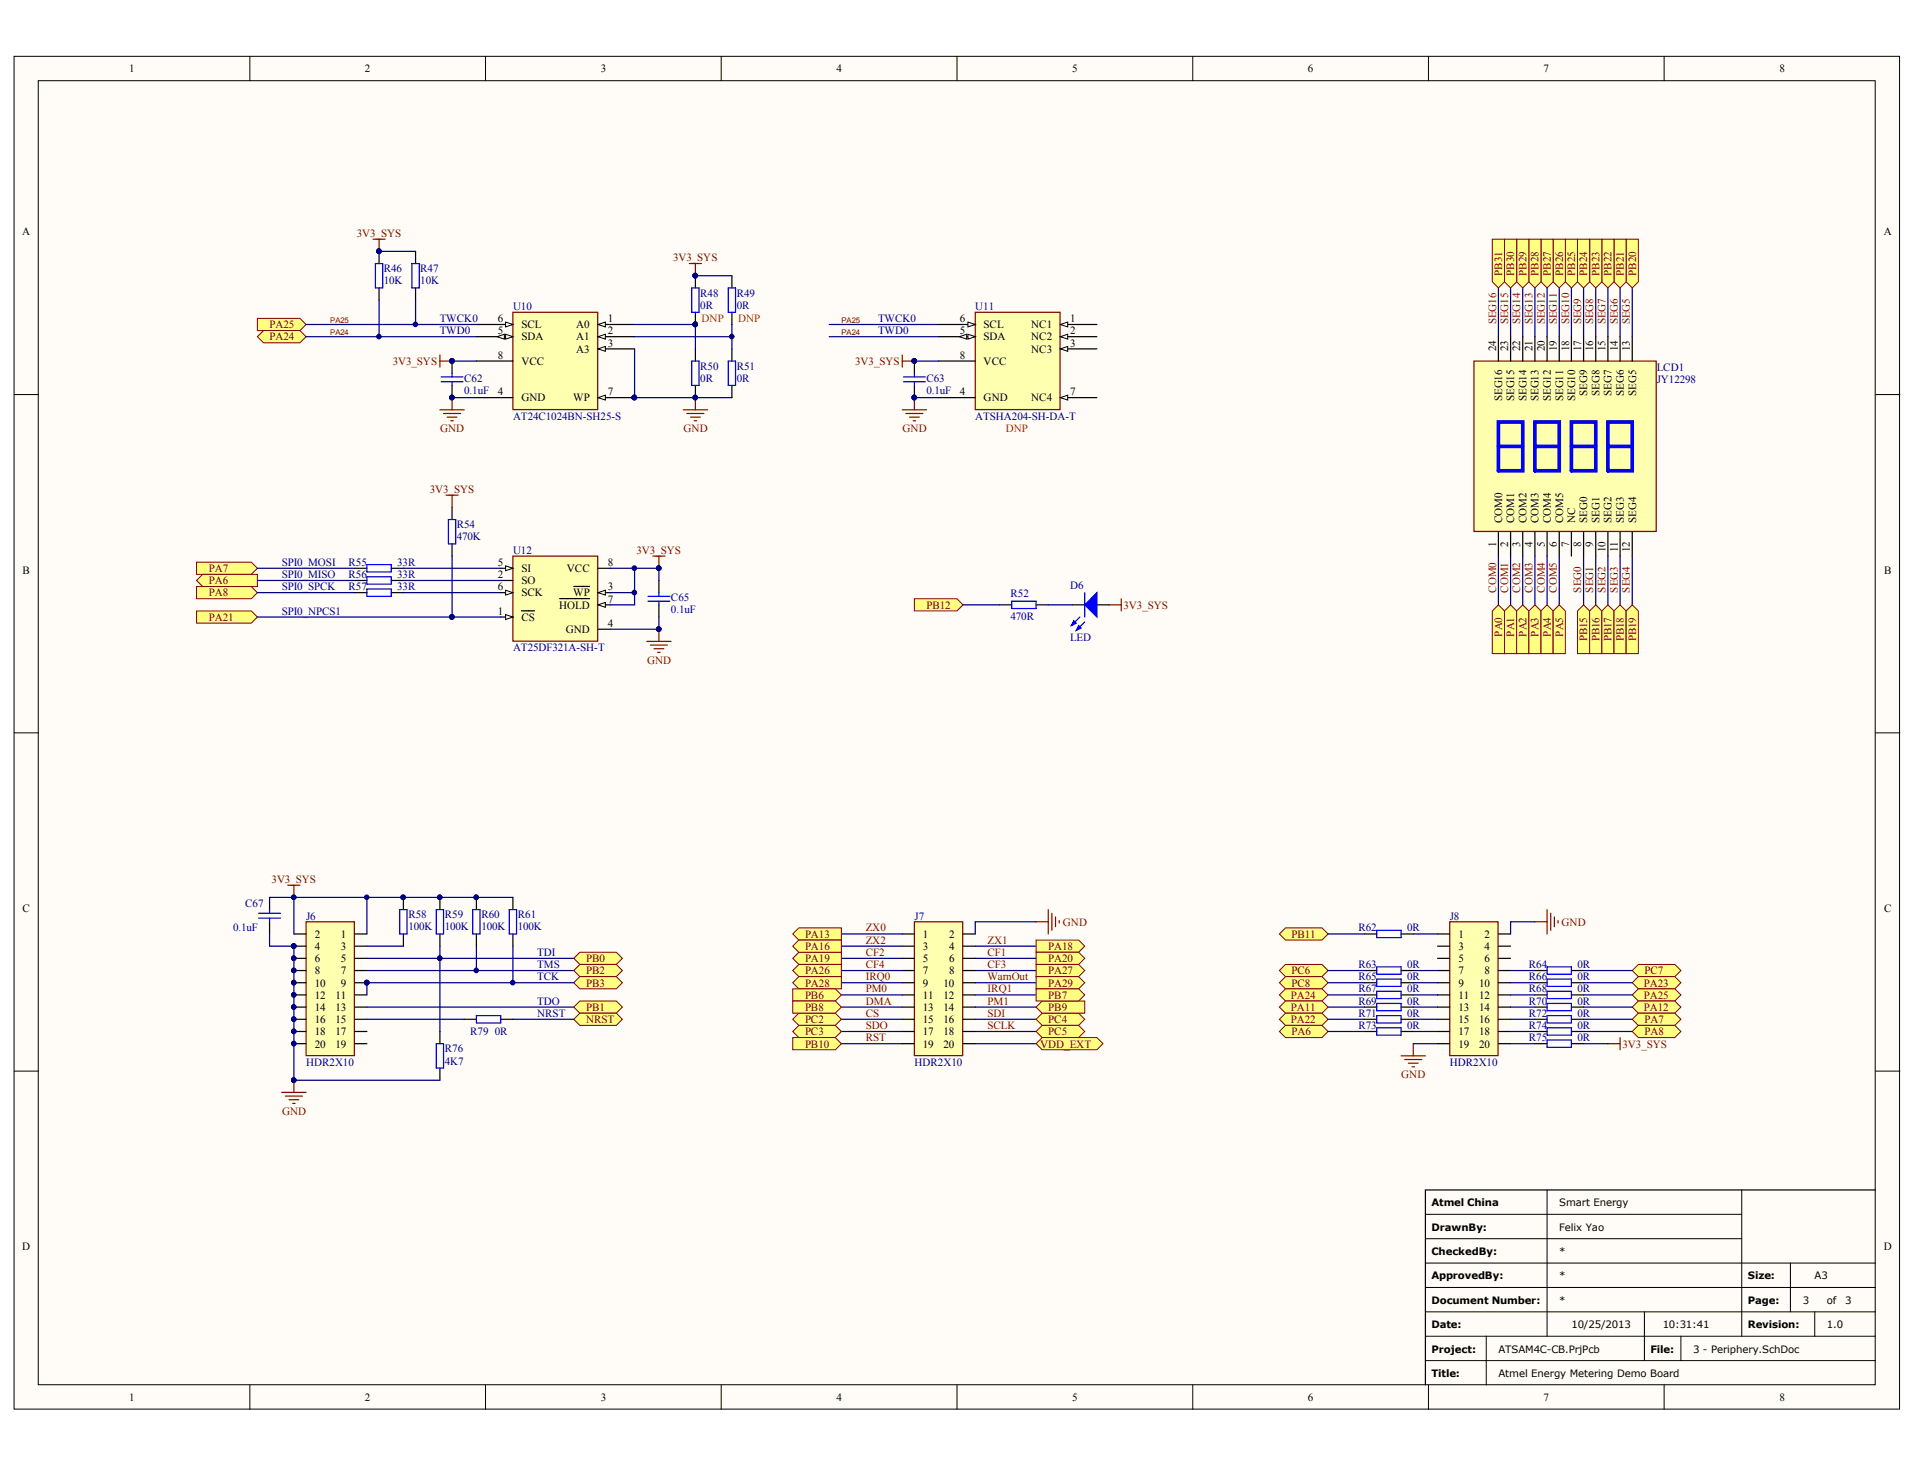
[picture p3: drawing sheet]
<svg xmlns="http://www.w3.org/2000/svg" width="271mm" height="207mm" viewBox="0 0 271 207" stroke-linecap="round" stroke-linejoin="round" font-family="sans-serif">
<defs><g id="words">
<g font-size="1.6">
<text x="18.2" y="10.2">1</text>
<text x="51.5" y="10.2">2</text>
<text x="84.8" y="10.2">3</text>
<text x="118" y="10.2">4</text>
<text x="151.3" y="10.2">5</text>
<text x="184.6" y="10.2">6</text>
<text x="217.8" y="10.2">7</text>
<text x="251.1" y="10.2">8</text>
<text x="3.1" y="33.2">A</text>
<text x="265.8" y="33.2">A</text>
<text x="70.2" y="45.4">6</text>
<text x="70.2" y="47.2">5</text>
<text x="73.6" y="46.3">SCL</text>
<text x="81.3" y="46.3">A0</text>
<text x="85.8" y="45.4">1</text>
<text x="85.8" y="47.2">2</text>
<text x="135.5" y="45.4">6</text>
<text x="135.5" y="47.2">5</text>
<text x="138.8" y="46.3">SCL</text>
<text x="145.5" y="46.3">NC1</text>
<text x="151" y="45.4">1</text>
<text x="151" y="47.2">2</text>
<text x="70.2" y="50.6">8</text>
<text x="73.6" y="51.5">VCC</text>
<text x="73.6" y="48">SDA</text>
<text x="81.3" y="48">A1</text>
<text x="81.3" y="49.7">A3</text>
<text x="85.8" y="48.9">3</text>
<text x="135.5" y="50.6">8</text>
<text x="138.8" y="51.5">VCC</text>
<text x="138.8" y="48">SDA</text>
<text x="145.5" y="48">NC2</text>
<text x="145.5" y="49.7">NC3</text>
<text x="151" y="48.9">3</text>
<text x="211.1" y="49.6" transform="rotate(-90 211.1 49.6)">24</text>
<text x="212.8" y="49.6" transform="rotate(-90 212.8 49.6)">23</text>
<text x="214.5" y="49.6" transform="rotate(-90 214.5 49.6)">22</text>
<text x="216.3" y="49.6" transform="rotate(-90 216.3 49.6)">21</text>
<text x="218" y="49.6" transform="rotate(-90 218 49.6)">20</text>
<text x="219.7" y="49.6" transform="rotate(-90 219.7 49.6)">19</text>
<text x="221.4" y="49.6" transform="rotate(-90 221.4 49.6)">18</text>
<text x="223.1" y="49.6" transform="rotate(-90 223.1 49.6)">17</text>
<text x="224.8" y="49.6" transform="rotate(-90 224.8 49.6)">16</text>
<text x="226.6" y="49.6" transform="rotate(-90 226.6 49.6)">15</text>
<text x="228.3" y="49.6" transform="rotate(-90 228.3 49.6)">14</text>
<text x="230" y="49.6" transform="rotate(-90 230 49.6)">13</text>
<text x="70.2" y="55.8">4</text>
<text x="73.6" y="56.6">GND</text>
<text x="80.9" y="56.6">WP</text>
<text x="85.8" y="55.8">7</text>
<text x="135.5" y="55.8">4</text>
<text x="138.8" y="56.6">GND</text>
<text x="145.5" y="56.6">NC4</text>
<text x="151" y="55.8">7</text>
<text x="212" y="56.6" transform="rotate(-90 212 56.6)">SEG16</text>
<text x="213.7" y="56.6" transform="rotate(-90 213.7 56.6)">SEG15</text>
<text x="215.4" y="56.6" transform="rotate(-90 215.4 56.6)">SEG14</text>
<text x="217.1" y="56.6" transform="rotate(-90 217.1 56.6)">SEG13</text>
<text x="218.8" y="56.6" transform="rotate(-90 218.8 56.6)">SEG12</text>
<text x="220.6" y="56.6" transform="rotate(-90 220.6 56.6)">SEG11</text>
<text x="222.3" y="56.6" transform="rotate(-90 222.3 56.6)">SEG10</text>
<text x="224" y="55.8" transform="rotate(-90 224 55.8)">SEG9</text>
<text x="225.7" y="55.8" transform="rotate(-90 225.7 55.8)">SEG8</text>
<text x="227.4" y="55.8" transform="rotate(-90 227.4 55.8)">SEG7</text>
<text x="229.1" y="55.8" transform="rotate(-90 229.1 55.8)">SEG6</text>
<text x="230.9" y="55.8" transform="rotate(-90 230.9 55.8)">SEG5</text>
<text x="211.1" y="77.2" transform="rotate(-90 211.1 77.2)">1</text>
<text x="212" y="73.8" transform="rotate(-90 212 73.8)">COM0</text>
<text x="212.8" y="77.2" transform="rotate(-90 212.8 77.2)">2</text>
<text x="213.7" y="73.8" transform="rotate(-90 213.7 73.8)">COM1</text>
<text x="214.5" y="77.2" transform="rotate(-90 214.5 77.2)">3</text>
<text x="215.4" y="73.8" transform="rotate(-90 215.4 73.8)">COM2</text>
<text x="216.3" y="77.2" transform="rotate(-90 216.3 77.2)">4</text>
<text x="217.1" y="73.8" transform="rotate(-90 217.1 73.8)">COM3</text>
<text x="218" y="77.2" transform="rotate(-90 218 77.2)">5</text>
<text x="218.8" y="73.8" transform="rotate(-90 218.8 73.8)">COM4</text>
<text x="219.7" y="77.2" transform="rotate(-90 219.7 77.2)">6</text>
<text x="220.6" y="73.8" transform="rotate(-90 220.6 73.8)">COM5</text>
<text x="221.4" y="77.2" transform="rotate(-90 221.4 77.2)">7</text>
<text x="222.3" y="73.8" transform="rotate(-90 222.3 73.8)">NC</text>
<text x="223.1" y="77.2" transform="rotate(-90 223.1 77.2)">8</text>
<text x="224" y="73.8" transform="rotate(-90 224 73.8)">SEG0</text>
<text x="224.8" y="77.2" transform="rotate(-90 224.8 77.2)">9</text>
<text x="225.7" y="73.8" transform="rotate(-90 225.7 73.8)">SEG1</text>
<text x="226.6" y="77.9" transform="rotate(-90 226.6 77.9)">10</text>
<text x="227.4" y="73.8" transform="rotate(-90 227.4 73.8)">SEG2</text>
<text x="228.3" y="77.9" transform="rotate(-90 228.3 77.9)">11</text>
<text x="229.1" y="73.8" transform="rotate(-90 229.1 73.8)">SEG3</text>
<text x="230" y="77.9" transform="rotate(-90 230 77.9)">12</text>
<text x="230.9" y="73.8" transform="rotate(-90 230.9 73.8)">SEG4</text>
<text x="3.2" y="80.9">B</text>
<text x="70.2" y="83.3">6</text>
<text x="70.2" y="79.8">5</text>
<text x="70.2" y="81.5">2</text>
<text x="73.6" y="80.7">SI</text>
<text x="73.6" y="82.4">SO</text>
<text x="80" y="80.7">VCC</text>
<text x="85.8" y="79.8">8</text>
<text x="85.8" y="83.3">3</text>
<text x="265.9" y="80.9">B</text>
<text x="70.2" y="86.7">1</text>
<text x="73.6" y="87.6">CS</text>
<text x="73.6" y="84.1">SCK</text>
<text x="78.9" y="85.8">HOLD</text>
<text x="79.8" y="89.3">GND</text>
<text x="80.9" y="84.1">WP</text>
<text x="85.8" y="85">7</text>
<text x="85.8" y="88.4">4</text>
<text x="3.2" y="128.6">C</text>
<text x="265.9" y="128.6">C</text>
<text x="44.4" y="132.3">2</text>
<text x="44.4" y="134">4</text>
<text x="44.4" y="135.7">6</text>
<text x="44.4" y="137.4">8</text>
<text x="48.1" y="132.3">1</text>
<text x="48.1" y="134">3</text>
<text x="48.1" y="135.7">5</text>
<text x="48.1" y="137.4">7</text>
<text x="130.2" y="132.3">1</text>
<text x="130.2" y="134">3</text>
<text x="130.2" y="135.7">5</text>
<text x="130.2" y="137.4">7</text>
<text x="133.9" y="132.3">2</text>
<text x="133.9" y="134">4</text>
<text x="133.9" y="135.7">6</text>
<text x="133.9" y="137.4">8</text>
<text x="205.8" y="132.3">1</text>
<text x="205.8" y="134">3</text>
<text x="205.8" y="135.7">5</text>
<text x="205.8" y="137.4">7</text>
<text x="209.5" y="132.3">2</text>
<text x="209.5" y="134">4</text>
<text x="209.5" y="135.7">6</text>
<text x="209.5" y="137.4">8</text>
<text x="44.4" y="139.2">10</text>
<text x="44.4" y="140.9">12</text>
<text x="44.4" y="142.6">14</text>
<text x="47.3" y="140.9">11</text>
<text x="47.3" y="142.6">13</text>
<text x="48.1" y="139.2">9</text>
<text x="130.2" y="139.2">9</text>
<text x="130.2" y="140.9">11</text>
<text x="130.2" y="142.6">13</text>
<text x="133.1" y="139.2">10</text>
<text x="133.1" y="140.9">12</text>
<text x="133.1" y="142.6">14</text>
<text x="205.8" y="139.2">9</text>
<text x="205.8" y="140.9">11</text>
<text x="205.8" y="142.6">13</text>
<text x="208.7" y="139.2">10</text>
<text x="208.7" y="140.9">12</text>
<text x="208.7" y="142.6">14</text>
<text x="44.4" y="144.3">16</text>
<text x="44.4" y="146">18</text>
<text x="44.4" y="147.8">20</text>
<text x="47.3" y="144.3">15</text>
<text x="47.3" y="146">17</text>
<text x="47.3" y="147.8">19</text>
<text x="130.2" y="144.3">15</text>
<text x="130.2" y="146">17</text>
<text x="130.2" y="147.8">19</text>
<text x="133.1" y="144.3">16</text>
<text x="133.1" y="146">18</text>
<text x="133.1" y="147.8">20</text>
<text x="205.8" y="144.3">15</text>
<text x="205.8" y="146">17</text>
<text x="205.8" y="147.8">19</text>
<text x="208.7" y="144.3">16</text>
<text x="208.7" y="146">18</text>
<text x="208.7" y="147.8">20</text>
<text x="3.1" y="176.3">D</text>
<text x="265.8" y="176.3">D</text>
<text x="18.2" y="197.6">1</text>
<text x="51.5" y="197.6">2</text>
<text x="84.8" y="197.6">3</text>
<text x="118" y="197.6">4</text>
<text x="151.3" y="197.6">5</text>
<text x="184.6" y="197.6">6</text>
<text x="217.8" y="197.6">7</text>
<text x="251.1" y="197.6">8</text>
</g>
<g font-size="1.6" fill="#800000">
<text x="50.4" y="33.4">3V3_SYS</text>
<text x="95" y="36.8">3V3_SYS</text>
<text x="212" y="38.9" transform="rotate(-90 212 38.9)">PB31</text>
<text x="213.7" y="38.9" transform="rotate(-90 213.7 38.9)">PB30</text>
<text x="215.4" y="38.9" transform="rotate(-90 215.4 38.9)">PB29</text>
<text x="217.1" y="38.9" transform="rotate(-90 217.1 38.9)">PB28</text>
<text x="218.8" y="38.9" transform="rotate(-90 218.8 38.9)">PB27</text>
<text x="220.6" y="38.9" transform="rotate(-90 220.6 38.9)">PB26</text>
<text x="222.3" y="38.9" transform="rotate(-90 222.3 38.9)">PB25</text>
<text x="224" y="38.9" transform="rotate(-90 224 38.9)">PB24</text>
<text x="225.7" y="38.9" transform="rotate(-90 225.7 38.9)">PB23</text>
<text x="227.4" y="38.9" transform="rotate(-90 227.4 38.9)">PB22</text>
<text x="229.1" y="38.9" transform="rotate(-90 229.1 38.9)">PB21</text>
<text x="230.9" y="38.9" transform="rotate(-90 230.9 38.9)">PB20</text>
<text x="38" y="46.3">PA25</text>
<text x="211.1" y="45.8" transform="rotate(-90 211.1 45.8)">SEG16</text>
<text x="212.8" y="45.8" transform="rotate(-90 212.8 45.8)">SEG15</text>
<text x="214.5" y="45.8" transform="rotate(-90 214.5 45.8)">SEG14</text>
<text x="216.3" y="45.8" transform="rotate(-90 216.3 45.8)">SEG13</text>
<text x="218" y="45.8" transform="rotate(-90 218 45.8)">SEG12</text>
<text x="219.7" y="45.8" transform="rotate(-90 219.7 45.8)">SEG11</text>
<text x="221.4" y="45.8" transform="rotate(-90 221.4 45.8)">SEG10</text>
<text x="223.1" y="45.8" transform="rotate(-90 223.1 45.8)">SEG9</text>
<text x="224.8" y="45.8" transform="rotate(-90 224.8 45.8)">SEG8</text>
<text x="226.6" y="45.8" transform="rotate(-90 226.6 45.8)">SEG7</text>
<text x="228.3" y="45.8" transform="rotate(-90 228.3 45.8)">SEG6</text>
<text x="230" y="45.8" transform="rotate(-90 230 45.8)">SEG5</text>
<text x="38" y="48">PA24</text>
<text x="55.4" y="51.5">3V3_SYS</text>
<text x="120.7" y="51.5">3V3_SYS</text>
<text x="62.1" y="60.9">GND</text>
<text x="96.5" y="60.9">GND</text>
<text x="127.4" y="60.9">GND</text>
<text x="60.7" y="69.5">3V3_SYS</text>
<text x="29.5" y="80.7">PA7</text>
<text x="29.5" y="82.4">PA6</text>
<text x="89.8" y="78.1">3V3_SYS</text>
<text x="211.1" y="83.6" transform="rotate(-90 211.1 83.6)">COM0</text>
<text x="212.8" y="83.6" transform="rotate(-90 212.8 83.6)">COM1</text>
<text x="214.5" y="83.6" transform="rotate(-90 214.5 83.6)">COM2</text>
<text x="216.3" y="83.6" transform="rotate(-90 216.3 83.6)">COM3</text>
<text x="218" y="83.6" transform="rotate(-90 218 83.6)">COM4</text>
<text x="219.7" y="83.6" transform="rotate(-90 219.7 83.6)">COM5</text>
<text x="223.1" y="83.6" transform="rotate(-90 223.1 83.6)">SEG0</text>
<text x="224.8" y="83.6" transform="rotate(-90 224.8 83.6)">SEG1</text>
<text x="226.6" y="83.6" transform="rotate(-90 226.6 83.6)">SEG2</text>
<text x="228.3" y="83.6" transform="rotate(-90 228.3 83.6)">SEG3</text>
<text x="230" y="83.6" transform="rotate(-90 230 83.6)">SEG4</text>
<text x="29.5" y="87.6">PA21</text>
<text x="29.5" y="84.1">PA8</text>
<text x="130.7" y="85.8">PB12</text>
<text x="158.6" y="85.8">3V3_SYS</text>
<text x="212" y="89.8" transform="rotate(-90 212 89.8)">PA0</text>
<text x="213.7" y="89.8" transform="rotate(-90 213.7 89.8)">PA1</text>
<text x="215.4" y="89.8" transform="rotate(-90 215.4 89.8)">PA2</text>
<text x="217.1" y="89.8" transform="rotate(-90 217.1 89.8)">PA3</text>
<text x="218.8" y="89.8" transform="rotate(-90 218.8 89.8)">PA4</text>
<text x="220.6" y="89.8" transform="rotate(-90 220.6 89.8)">PA5</text>
<text x="91.3" y="93.6">GND</text>
<text x="224" y="90.5" transform="rotate(-90 224 90.5)">PB15</text>
<text x="225.7" y="90.5" transform="rotate(-90 225.7 90.5)">PB16</text>
<text x="227.4" y="90.5" transform="rotate(-90 227.4 90.5)">PB17</text>
<text x="229.1" y="90.5" transform="rotate(-90 229.1 90.5)">PB18</text>
<text x="230.9" y="90.5" transform="rotate(-90 230.9 90.5)">PB19</text>
<text x="38.3" y="124.5">3V3_SYS</text>
<text x="122.2" y="131.4">ZX0</text>
<text x="150" y="130.6">GND</text>
<text x="220.4" y="130.6">GND</text>
<text x="82.7" y="135.7">PB0</text>
<text x="82.7" y="137.4">PB2</text>
<text x="113.6" y="135.7">PA19</text>
<text x="113.6" y="132.3">PA13</text>
<text x="113.6" y="134">PA16</text>
<text x="113.6" y="137.4">PA26</text>
<text x="122.2" y="134.9">CF2</text>
<text x="122.2" y="136.6">CF4</text>
<text x="122.2" y="133.1">ZX2</text>
<text x="139.3" y="134.9">CF1</text>
<text x="139.3" y="136.6">CF3</text>
<text x="139.3" y="133.1">ZX1</text>
<text x="147.9" y="134">PA18</text>
<text x="147.9" y="135.7">PA20</text>
<text x="147.9" y="137.4">PA27</text>
<text x="182.2" y="132.3">PB11</text>
<text x="182.2" y="137.4">PC6</text>
<text x="232" y="137.4">PC7</text>
<text x="82.7" y="142.6">PB1</text>
<text x="82.7" y="139.2">PB3</text>
<text x="113.6" y="139.2">PA28</text>
<text x="113.6" y="140.9">PB6</text>
<text x="113.6" y="142.6">PB8</text>
<text x="122.2" y="143.5">CS</text>
<text x="122.2" y="141.7">DMA</text>
<text x="122.2" y="140">PM0</text>
<text x="122.2" y="138.3">IRQ0</text>
<text x="139.3" y="143.5">SDI</text>
<text x="139.3" y="141.7">PM1</text>
<text x="139.3" y="140">IRQ1</text>
<text x="139.3" y="138.3">WarnOut</text>
<text x="147.9" y="142.6">PB9</text>
<text x="147.9" y="139.2">PA29</text>
<text x="147.9" y="140.9">PB7</text>
<text x="182.2" y="140.9">PA24</text>
<text x="182.2" y="142.6">PA11</text>
<text x="182.2" y="139.2">PC8</text>
<text x="232" y="139.2">PA23</text>
<text x="232" y="140.9">PA25</text>
<text x="232" y="142.6">PA12</text>
<text x="82.7" y="144.3">NRST</text>
<text x="113.6" y="144.3">PC2</text>
<text x="113.6" y="146">PC3</text>
<text x="113.6" y="147.8">PB10</text>
<text x="122.2" y="146.9">RST</text>
<text x="122.2" y="145.2">SDO</text>
<text x="139.3" y="145.2">SCLK</text>
<text x="146.8" y="147.8">VDD_EXT</text>
<text x="147.9" y="144.3">PC4</text>
<text x="147.9" y="146">PC5</text>
<text x="182.2" y="144.3">PA22</text>
<text x="182.2" y="146">PA6</text>
<text x="229" y="147.8">3V3_SYS</text>
<text x="232" y="144.3">PA7</text>
<text x="232" y="146">PA8</text>
<text x="197.7" y="152">GND</text>
<text x="39.8" y="157.2">GND</text>
</g>
<g font-size="1.6" fill="#000080">
<text x="54.2" y="38.4">R46</text>
<text x="54.2" y="40.1">10K</text>
<text x="59.3" y="38.4">R47</text>
<text x="59.3" y="40.1">10K</text>
<text x="98.8" y="41.8">R48</text>
<text x="104" y="41.8">R49</text>
<text x="62.1" y="45.4">TWCK0</text>
<text x="62.1" y="47.2">TWD0</text>
<text x="72.4" y="43.7">U10</text>
<text x="98.8" y="43.5">0R</text>
<text x="104" y="43.5">0R</text>
<text x="123.9" y="45.4">TWCK0</text>
<text x="123.9" y="47.2">TWD0</text>
<text x="137.6" y="43.7">U11</text>
<text x="65.5" y="53.9">C62</text>
<text x="98.8" y="52.1">R50</text>
<text x="98.8" y="53.9">0R</text>
<text x="104" y="52.1">R51</text>
<text x="104" y="53.9">0R</text>
<text x="130.7" y="53.9">C63</text>
<text x="233.8" y="52.3">LCD1</text>
<text x="65.5" y="55.6">0.1uF</text>
<text x="72.4" y="59.2">AT24C1024BN-SH25-S</text>
<text x="130.7" y="55.6">0.1uF</text>
<text x="137.6" y="59.2">ATSHA204-SH-DA-T</text>
<text x="233.8" y="54">JY12298</text>
<text x="64.5" y="74.5">R54</text>
<text x="64.5" y="76.2">470K</text>
<text x="39.8" y="79.8">SPI0_MOSI</text>
<text x="39.8" y="81.5">SPI0_MISO</text>
<text x="39.8" y="83.3">SPI0_SPCK</text>
<text x="49.2" y="79.8">R55</text>
<text x="49.2" y="81.5">R56</text>
<text x="49.2" y="83.3">R57</text>
<text x="56.1" y="79.8">33R</text>
<text x="56.1" y="81.5">33R</text>
<text x="56.1" y="83.3">33R</text>
<text x="72.4" y="78.1">U12</text>
<text x="151" y="83.1">D6</text>
<text x="39.8" y="86.7">SPI0_NPCS1</text>
<text x="94.7" y="84.8">C65</text>
<text x="94.7" y="86.5">0.1uF</text>
<text x="142.6" y="84.3">R52</text>
<text x="142.6" y="87.4">470R</text>
<text x="72.4" y="91.9">AT25DF321A-SH-T</text>
<text x="151" y="90.5">LED</text>
<text x="32.9" y="131.4">0.1uF</text>
<text x="34.6" y="128">C67</text>
<text x="43.2" y="129.7">J6</text>
<text x="57.6" y="129.5">R58</text>
<text x="57.6" y="131.2">100K</text>
<text x="62.8" y="129.5">R59</text>
<text x="62.8" y="131.2">100K</text>
<text x="67.9" y="129.5">R60</text>
<text x="67.9" y="131.2">100K</text>
<text x="73.1" y="129.5">R61</text>
<text x="73.1" y="131.2">100K</text>
<text x="129" y="129.7">J7</text>
<text x="191.7" y="131.4">R62</text>
<text x="198.6" y="131.4">0R</text>
<text x="204.6" y="129.7">J8</text>
<text x="75.8" y="134.9">TDI</text>
<text x="75.8" y="136.6">TMS</text>
<text x="191.7" y="136.6">R63</text>
<text x="198.6" y="136.6">0R</text>
<text x="215.8" y="136.6">R64</text>
<text x="222.6" y="136.6">0R</text>
<text x="75.8" y="138.3">TCK</text>
<text x="75.8" y="141.7">TDO</text>
<text x="75.8" y="143.5">NRST</text>
<text x="191.7" y="138.3">R65</text>
<text x="191.7" y="140">R67</text>
<text x="191.7" y="141.7">R69</text>
<text x="191.7" y="143.5">R71</text>
<text x="198.6" y="138.3">0R</text>
<text x="198.6" y="140">0R</text>
<text x="198.6" y="141.7">0R</text>
<text x="198.6" y="143.5">0R</text>
<text x="215.8" y="138.3">R66</text>
<text x="215.8" y="140">R68</text>
<text x="215.8" y="141.7">R70</text>
<text x="215.8" y="143.5">R72</text>
<text x="222.6" y="138.3">0R</text>
<text x="222.6" y="140">0R</text>
<text x="222.6" y="141.7">0R</text>
<text x="222.6" y="143.5">0R</text>
<text x="62.8" y="148.4">R76</text>
<text x="66.4" y="146">R79</text>
<text x="69.8" y="146">0R</text>
<text x="191.7" y="145.2">R73</text>
<text x="198.6" y="145.2">0R</text>
<text x="215.8" y="145.2">R74</text>
<text x="215.8" y="146.9">R75</text>
<text x="222.6" y="145.2">0R</text>
<text x="222.6" y="146.9">0R</text>
<text x="43.2" y="150.3">HDR2X10</text>
<text x="62.8" y="150.2">4K7</text>
<text x="129" y="150.3">HDR2X10</text>
<text x="204.6" y="150.3">HDR2X10</text>
</g>
<g font-size="1.6" fill="#f00">
<text x="99" y="45.4">DNP</text>
<text x="104.1" y="45.4">DNP</text>
<text x="141.9" y="60.9">DNP</text>
</g>
<g font-size="1.4">
<text x="202" y="170.1">Atmel China</text>
<text x="202" y="173.6">DrawnBy:</text>
<text x="220" y="173.6">Felix Yao</text>
<text x="220" y="170.1">Smart Energy</text>
<text x="202" y="177">CheckedBy:</text>
<text x="220" y="177">*</text>
<text x="202" y="183.9">Document Number:</text>
<text x="202" y="180.5">ApprovedBy:</text>
<text x="220" y="183.9">*</text>
<text x="220" y="180.5">*</text>
<text x="246.7" y="183.9">Page:</text>
<text x="246.7" y="180.5">Size:</text>
<text x="254.4" y="183.9">3</text>
<text x="256.1" y="180.5">A3</text>
<text x="257.8" y="183.9">of</text>
<text x="260.4" y="183.9">3</text>
<text x="202" y="190.8">Project:</text>
<text x="202" y="187.3">Date:</text>
<text x="211.4" y="190.8">ATSAM4C-CB.PrjPcb</text>
<text x="221.7" y="187.3">10/25/2013</text>
<text x="232.9" y="190.8">File:</text>
<text x="234.6" y="187.3">10:31:41</text>
<text x="238.9" y="190.8">3 - Periphery.SchDoc</text>
<text x="246.7" y="187.3">Revision:</text>
<text x="257.8" y="187.3">1.0</text>
<text x="202" y="194.2">Title:</text>
<text x="211.4" y="194.2">Atmel Energy Metering Demo Board</text>
</g>
<g font-size="1.1" fill="#800000">
<text x="46.6" y="47.3">PA24</text>
<text x="46.6" y="45.6">PA25</text>
<text x="118.7" y="47.3">PA24</text>
<text x="118.7" y="45.6">PA25</text>
</g>
</g></defs>
<g fill="#fffcf8" stroke="#000" stroke-width=".14">
<path d="M2 7.9h266v190.9h-266z"/>
<path d="M5.4 11.4h259.2v183.9h-259.2z"/>
</g>
<g fill="none" stroke="#000" stroke-width=".14">
<path d="M35.3 7.9v3.5M68.5 7.9v3.5M101.8 7.9v3.5M135 7.9v3.5M168.3 7.9v3.5M201.6 7.9v3.5M234.8 7.9v3.5M2 55.7h3.4M264.7 55.7h3.4M2 103.4h3.4M264.7 103.4h3.4M2 151.1h3.4"/>
<path d="M264.7 151.1h3.4M201.1 178.2h63.6M201.1 174.7h44.7M201.1 171.3h44.7M218.3 167.9v20.6M245.8 167.9v20.6M252.6 178.2v6.9M35.3 195.4v3.4M68.5 195.4v3.4M101.8 195.4v3.4M135 195.4v3.4M168.3 195.4v3.4"/>
<path d="M201.1 191.9h63.6M201.1 188.5h63.6M201.1 185.1h63.6M201.1 181.6h63.6M201.6 195.4v3.4M209.7 188.5v6.9M232 185.1v6.8M234.8 195.4v3.4M237.2 188.5v3.4M256.1 185.1v3.4"/>
</g>
<path d="M264.7 167.9h-63.6v27.5" fill="none" stroke="#000" stroke-width=".17"/>
<path d="M208 50.9h25.7v24.1h-25.7z" fill="#ffffb0" stroke="#800000" stroke-width=".17"/>
<g fill="none" stroke="#000" stroke-width=".17">
<path d="M211.4 47.5v3.4M213.2 47.5v3.4M214.9 47.5v3.4M216.6 47.5v3.4M218.3 47.5v3.4M220 47.5v3.4M221.7 47.5v3.4M223.5 47.5v3.4M225.2 47.5v3.4M226.9 47.5v3.4M228.6 47.5v3.4M230.3 47.5v3.4"/>
<path d="M211.4 75v3.4M213.2 75v3.4M214.9 75v3.4M216.6 75v3.4M218.3 75v3.4M220 75v3.4M221.7 75v3.4M223.5 75v3.4M225.2 75v3.4M226.9 75v3.4M228.6 75v3.4M230.3 75v3.4"/>
</g>
<path d="M211.4 59.5h3.5v6.9h-3.5zM216.6 59.5h3.4v6.9h-3.4zM221.7 59.5h3.5v6.9h-3.5zM226.9 59.5h3.4v6.9h-3.4zM211.4 63h3.5M216.6 63h3.4M221.7 63h3.5M226.9 63h3.4" fill="none" stroke="#00f" stroke-width=".52"/>
<g fill="none" stroke="#000080" stroke-width=".17">
<path d="M211.4 40.6v6.9M213.2 40.6v6.9M214.9 40.6v6.9M216.6 40.6v6.9M218.3 40.6v6.9M220 40.6v6.9M221.7 40.6v6.9M223.5 40.6v6.9M225.2 40.6v6.9M226.9 40.6v6.9M228.6 40.6v6.9M230.3 40.6v6.9"/>
<path d="M211.4 78.4v6.9M213.2 78.4v6.9M214.9 78.4v6.9M216.6 78.4v6.9M218.3 78.4v6.9M220 78.4v6.9M223.5 78.4v6.9M225.2 78.4v6.9M226.9 78.4v6.9M228.6 78.4v6.9M230.3 78.4v6.9"/>
</g>
<g fill="#ffff80" stroke="#800000" stroke-width=".14">
<path d="M211.4 85.3l.9 .9v6h-1.7v-6z" fill-rule="evenodd"/>
<path d="M213.2 85.3l.8 .9v6h-1.7v-6z" fill-rule="evenodd"/>
<path d="M214.9 85.3l.8 .9v6h-1.7v-6z" fill-rule="evenodd"/>
<path d="M216.6 85.3l.9 .9v6h-1.8v-6z" fill-rule="evenodd"/>
<path d="M218.3 85.3l.9 .9v6h-1.7v-6z" fill-rule="evenodd"/>
<path d="M220 85.3l.9 .9v6h-1.7v-6z" fill-rule="evenodd"/>
</g>
<path d="M72.4 78.4h11.9v12h-11.9z" fill="#ffffb0" stroke="#800000" stroke-width=".17"/>
<path d="M84.4 85.3h1.7" fill="none" stroke="#000" stroke-width=".17"/>
<path d="M84.4 85.3l1-.3v.7z" fill="#fffcf8" stroke="#000" stroke-width=".14"/>
<path d="M70.7 87h1.7M79 84.4h4.2M84.4 88.8h1.7M84.4 80.2h1.7" fill="none" stroke="#000" stroke-width=".17"/>
<path d="M71.3 86.7l1.1 .3-1.1 .4z" fill="#fffcf8" stroke="#000" stroke-width=".14"/>
<path d="M70.7 83.6h1.7M73.6 86.2h1.8" fill="none" stroke="#000" stroke-width=".17"/>
<path d="M71.3 83.3l1.1 .3-1.1 .3z" fill="#fffcf8" stroke="#000" stroke-width=".14"/>
<path d="M70.7 80.2h1.7" fill="none" stroke="#000" stroke-width=".17"/>
<path d="M71.3 79.8l1.1 .4-1.1 .3z" fill="#fffcf8" stroke="#000" stroke-width=".14"/>
<path d="M70.7 81.9h1.7M84.4 83.6h1.7" fill="none" stroke="#000" stroke-width=".17"/>
<path d="M84.4 83.6l1-.3v.6z" fill="#fffcf8" stroke="#000" stroke-width=".14"/>
<path d="M63.8 71.6v1.7M63.8 76.7v1.7M50.1 80.2h1.7M50.1 81.9h1.7M50.1 83.6h1.7M55.2 80.2h1.7M55.2 81.9h1.7M55.2 83.6h1.7M81 82.7h2.2M93 81.9v1.7M93 85.3v1.7" fill="none" stroke="#000" stroke-width=".17"/>
<path d="M51.8 79.6h3.4v1.1h-3.4zM63.3 73.3h1v3.4h-1zM51.8 81.4h3.4v1h-3.4zM51.8 83.1h3.4v1h-3.4zM91.4 84.1h3.1M91.4 84.8h3.1M93 83.6v.5M93 84.8v.5" fill="none" stroke="#00f" stroke-width=".17"/>
<path d="M92.1 78.4h1.7M93 78.4v1.8M91.3 90.5h3.4M91.8 91h2.4M92.3 91.5h1.4M92.8 92h.3M93 88.8v1.7" fill="none" stroke="#800000" stroke-width=".17"/>
<g fill="#000080" stroke="#000080" stroke-width=".14">
<circle cx="92.9" cy="80.1" r=".32"/>
<circle cx="89.5" cy="80.1" r=".33"/>
<circle cx="89.5" cy="83.6" r=".33"/>
<circle cx="92.9" cy="88.7" r=".32"/>
</g>
<path d="M86.1 83.6h3.4M89.5 80.2v5.1h-3.4" fill="none" stroke="#000080" stroke-width=".17"/>
<g fill="#ffff80" stroke="#800000" stroke-width=".14">
<path d="M27.7 86.2h7.8l.8 .8-.8 .9h-7.8z" fill-rule="evenodd"/>
<path d="M27.7 79.3h7.8l.8 .9-.8 .8h-7.8z" fill-rule="evenodd"/>
<path d="M28.6 81h7.7v1.7h-7.7l-.9-.8z" fill-rule="evenodd"/>
<path d="M27.7 82.7h7.8l.8 .9-.8 .9h-7.8z" fill-rule="evenodd"/>
</g>
<path d="M36.3 80.2h13.8M36.3 87h27.5M56.9 81.9h13.8M56.9 80.2h13.8M56.9 83.6h13.8" fill="none" stroke="#000080" stroke-width=".17"/>
<circle cx="63.8" cy="87" r=".32" fill="#000080" stroke="#000080" stroke-width=".14"/>
<path d="M137.6 44.1h12v13.7h-12z" fill="#ffffb0" stroke="#800000" stroke-width=".17"/>
<path d="M149.6 45.8h5.2" fill="none" stroke="#000" stroke-width=".17"/>
<path d="M149.6 45.8l1.1-.4v.7z" fill="#fffcf8" stroke="#000" stroke-width=".14"/>
<path d="M149.6 47.5h5.2" fill="none" stroke="#000" stroke-width=".17"/>
<path d="M149.6 47.5l1.1-.3v.6z" fill="#fffcf8" stroke="#000" stroke-width=".14"/>
<path d="M149.6 56.1h5.2" fill="none" stroke="#000" stroke-width=".17"/>
<path d="M149.6 56.1l1.1-.4v.7z" fill="#fffcf8" stroke="#000" stroke-width=".14"/>
<path d="M132.5 45.8h5.1" fill="none" stroke="#000" stroke-width=".17"/>
<path d="M136.6 45.4l1 .4-1 .3z" fill="#fffcf8" stroke="#000" stroke-width=".14"/>
<path d="M132.5 50.9h5.1M149.6 49.2h5.2" fill="none" stroke="#000" stroke-width=".17"/>
<path d="M149.6 49.2l1.1-.3v.7z" fill="#fffcf8" stroke="#000" stroke-width=".14"/>
<path d="M132.5 47.5h5.1" fill="none" stroke="#000" stroke-width=".17"/>
<g fill="#fffcf8" stroke="#000" stroke-width=".14">
<path d="M136.6 47.2l1 .3-1 .3z"/>
<path d="M135.4 47.5l1-.3v.6z"/>
</g>
<path d="M132.5 56.1h5.1" fill="none" stroke="#000" stroke-width=".17"/>
<path d="M72.4 44.1h11.9v13.7h-11.9z" fill="#ffffb0" stroke="#800000" stroke-width=".17"/>
<path d="M84.4 45.8h5.1" fill="none" stroke="#000" stroke-width=".17"/>
<path d="M84.4 45.8l1-.4v.7z" fill="#fffcf8" stroke="#000" stroke-width=".14"/>
<path d="M84.4 47.5h5.1" fill="none" stroke="#000" stroke-width=".17"/>
<path d="M84.4 47.5l1-.3v.6z" fill="#fffcf8" stroke="#000" stroke-width=".14"/>
<path d="M84.4 56.1h5.1" fill="none" stroke="#000" stroke-width=".17"/>
<path d="M84.4 56.1l1-.4v.7z" fill="#fffcf8" stroke="#000" stroke-width=".14"/>
<circle cx="89.5" cy="56.1" r=".33" fill="#000080" stroke="#000080" stroke-width=".14"/>
<path d="M67.2 45.8h5.2" fill="none" stroke="#000" stroke-width=".17"/>
<path d="M71.3 45.4l1.1 .4-1.1 .3z" fill="#fffcf8" stroke="#000" stroke-width=".14"/>
<path d="M67.2 50.9h5.2M84.4 49.2h5.1" fill="none" stroke="#000" stroke-width=".17"/>
<path d="M84.4 49.2l1-.3v.7z" fill="#fffcf8" stroke="#000" stroke-width=".14"/>
<path d="M67.2 47.5h5.2" fill="none" stroke="#000" stroke-width=".17"/>
<g fill="#fffcf8" stroke="#000" stroke-width=".14">
<path d="M71.3 47.2l1.1 .3-1.1 .3z"/>
<path d="M70.1 47.5l1.1-.3v.6z"/>
</g>
<path d="M67.2 56.1h5.2M129 50.9v1.8M129 54.4v1.7" fill="none" stroke="#000" stroke-width=".17"/>
<g fill="#000080" stroke="#000080" stroke-width=".14">
<circle cx="89.5" cy="56.1" r=".33"/>
<circle cx="63.8" cy="87" r=".32"/>
<circle cx="129" cy="56.1" r=".32"/>
<circle cx="129" cy="50.9" r=".32"/>
</g>
<path d="M117 45.8h15.5M117 47.5h15.5M129 56.1h3.5M63.8 87h6.9" fill="none" stroke="#000080" stroke-width=".17"/>
<path d="M127.5 53.2h3.1M127.5 53.9h3.1M129 52.7v.5M129 53.9v.5" fill="none" stroke="#00f" stroke-width=".17"/>
<path d="M127.3 50.1v1.7M127.3 50.9h1.7M127.3 57.8h3.4M127.8 58.3h2.4M128.3 58.8h1.4M128.9 59.4h.3M129 56.1v1.7" fill="none" stroke="#800000" stroke-width=".17"/>
<g fill="#ffff80" stroke="#800000" stroke-width=".14">
<path d="M36.3 44.9h6l.9 .9-.9 .8h-6z" fill-rule="evenodd"/>
<path d="M37.2 46.6h5.1l.9 .9-.9 .9h-5.1l-.9-.9z" fill-rule="evenodd"/>
</g>
<g fill="none" stroke="#000" stroke-width=".17">
<path d="M53.5 35.5v1.7M58.6 35.5v1.7M98.1 38.9v1.7M103.3 38.9v1.7M53.5 40.6v1.7M58.6 40.6v1.7M63.8 50.9v1.8M63.8 54.4v1.7M98.1 44.1v1.7M98.1 49.2v1.7M98.1 54.4v1.7M103.3 44.1v1.7"/>
<path d="M103.3 49.2v1.7M103.3 54.4v1.7"/>
</g>
<g fill="#000080" stroke="#000080" stroke-width=".14">
<circle cx="63.8" cy="56.1" r=".32"/>
<circle cx="63.8" cy="50.9" r=".32"/>
<circle cx="53.5" cy="35.4" r=".32"/>
<circle cx="53.5" cy="47.5" r=".32"/>
<circle cx="58.6" cy="45.8" r=".32"/>
<circle cx="98.1" cy="45.8" r=".32"/>
<circle cx="98.1" cy="38.9" r=".32"/>
<circle cx="98.1" cy="56.1" r=".32"/>
<circle cx="103.2" cy="47.5" r=".32"/>
<circle cx="129" cy="50.9" r=".32"/>
</g>
<path d="M53 37.2h1v3.4h-1zM58.1 37.2h1.1v3.4h-1.1zM62.2 53.2h3.1M62.2 53.9h3.1M63.8 52.7v.5M63.8 53.9v.5M97.6 40.6h1v3.5h-1zM97.6 50.9h1v3.5h-1zM102.8 40.6h1v3.5h-1zM102.8 50.9h1v3.5h-1z" fill="none" stroke="#00f" stroke-width=".17"/>
<g fill="none" stroke="#800000" stroke-width=".17">
<path d="M52.6 33.7h1.7M53.5 33.7v1.8M97.3 37.2h1.7M98.1 37.2v1.7M62.1 50.1v1.7M62.1 50.9h1.7M62.1 57.8h3.4M62.6 58.3h2.4M63.1 58.8h1.4M63.6 59.4h.4M63.8 56.1v1.7M96.4 57.8h3.4"/>
<path d="M96.9 58.3h2.4M97.4 58.8h1.4M98 59.4h.3M98.1 56.1v1.7M62.9 69.8h1.7M63.8 69.8v1.8"/>
</g>
<path d="M53.5 35.5h5.1M98.1 38.9h5.2M43.2 45.8h24M43.2 47.5h24M53.5 42.3v5.2M58.6 42.3v3.5M63.8 56.1h3.4M63.8 50.9h3.4M89.5 47.5h13.8M103.3 45.8v3.4M129 50.9h3.5" fill="none" stroke="#000080" stroke-width=".17"/>
<path d="M129 130h6.8v18.9h-6.8z" fill="#ffffb0" stroke="#800000" stroke-width=".17"/>
<g fill="none" stroke="#000" stroke-width=".17">
<path d="M127.3 131.7h1.7M127.3 133.5h1.7M127.3 135.2h1.7M127.3 136.9h1.7M127.3 138.6h1.7M135.9 131.7h1.7M135.9 133.5h1.7M135.9 135.2h1.7M135.9 136.9h1.7M135.9 138.6h1.7M127.3 140.3h1.7M127.3 142.1h1.7"/>
<path d="M127.3 143.8h1.7M127.3 145.5h1.7M127.3 147.2h1.7M135.9 140.3h1.7M135.9 142.1h1.7M135.9 143.8h1.7M135.9 145.5h1.7M135.9 147.2h1.7"/>
</g>
<path d="M146.2 130h1.7M147.9 128.3v3.4M148.4 128.8v2.4M148.9 129.3v1.4M149.5 129.9v.3" fill="none" stroke="#800000" stroke-width=".17"/>
<g fill="none" stroke="#000080" stroke-width=".17">
<path d="M118.7 138.6h8.6M118.7 136.9h8.6M118.7 135.2h8.6M118.7 133.5h8.6M118.7 131.7h8.6M137.6 138.6h8.6M137.6 136.9h8.6M137.6 135.2h8.6M137.6 133.5h8.6M118.7 147.2h8.6M118.7 145.5h8.6M118.7 143.8h8.6"/>
<path d="M118.7 142.1h8.6M118.7 140.3h8.6M137.6 147.2h8.6M137.6 145.5h8.6M137.6 143.8h8.6M137.6 142.1h8.6M137.6 140.3h8.6"/>
</g>
<g fill="#ffff80" stroke="#800000" stroke-width=".14">
<path d="M112.7 142.9h5.2l.8 .9-.8 .8h-5.2l-.8-.8z" fill-rule="evenodd"/>
<path d="M112.7 144.6h5.2l.8 .9-.8 .9h-5.2l-.8-.9z" fill-rule="evenodd"/>
<path d="M147.1 142.9h5.1l.9 .9-.9 .8h-5.1l-.9-.8z" fill-rule="evenodd"/>
<path d="M147.1 144.6h5.1l.9 .9-.9 .9h-5.1l-.9-.9z" fill-rule="evenodd"/>
<path d="M112.7 134.3h6v1.7h-6l-.8-.8z" fill-rule="evenodd"/>
<path d="M146.2 132.6h6l.9 .9-.9 .8h-6z" fill-rule="evenodd"/>
<path d="M147.1 141.2h6v1.7h-6l-.9-.8z" fill-rule="evenodd"/>
<path d="M129 84.5h6l.9 .8-.9 .9h-6z" fill-rule="evenodd"/>
</g>
<path d="M156.5 85.3h1.7M158.2 84.5v1.7" fill="none" stroke="#800000" stroke-width=".17"/>
<path d="M141.1 85.3h1.7M146.2 85.3h1.7M151.4 85.3h1.7M154.8 85.3h1.7" fill="none" stroke="#000" stroke-width=".17"/>
<path d="M142.8 84.8h3.4v1h-3.4zM152.4 87l-1.2 1.2M153.1 87.7l-1.2 1.2M153.1 83.6v3.4" fill="none" stroke="#00f" stroke-width=".17"/>
<path d="M135.9 85.3h5.2M147.9 85.3h3.5" fill="none" stroke="#000080" stroke-width=".17"/>
<g fill="#00f" stroke="#00f" stroke-width=".17">
<path d="M154.8 83.6v3.4l-1.7-1.7z"/>
<path d="M151.5 87.6l.4 .3-.7 .3z"/>
<path d="M152.2 88.2l.4 .4-.7 .3z"/>
</g>
<path d="M43.2 130h6.8v18.9h-6.8z" fill="#ffffb0" stroke="#800000" stroke-width=".17"/>
<g fill="none" stroke="#000" stroke-width=".17">
<path d="M38 126.6v1.7M38 130v1.7M41.5 131.7h1.7M41.5 133.5h1.7M41.5 135.2h1.7M41.5 136.9h1.7M41.5 138.6h1.7M50.1 131.7h1.7M50.1 133.5h1.7M50.1 135.2h1.7M50.1 136.9h1.7M50.1 138.6h1.7"/>
<path d="M56.9 126.6v1.7M56.9 131.7v1.8M62.1 126.6v1.7M62.1 131.7v1.8M67.2 126.6v1.7M67.2 131.7v1.8M72.4 126.6v1.7M72.4 131.7v1.8M41.5 140.3h1.7M41.5 142.1h1.7M41.5 143.8h1.7M41.5 145.5h1.7"/>
<path d="M41.5 147.2h1.7M50.1 140.3h1.7M50.1 142.1h1.7M50.1 143.8h1.7M50.1 145.5h1.7M50.1 147.2h1.7M62.1 145.5v1.7M62.1 150.7v1.7"/>
</g>
<g fill="#000080" stroke="#000080" stroke-width=".14">
<circle cx="41.4" cy="133.5" r=".32"/>
<circle cx="41.4" cy="135.2" r=".32"/>
<circle cx="41.4" cy="136.9" r=".32"/>
<circle cx="51.7" cy="138.6" r=".32"/>
<circle cx="41.4" cy="138.6" r=".32"/>
<circle cx="41.4" cy="140.3" r=".32"/>
<circle cx="41.4" cy="142" r=".32"/>
<circle cx="41.4" cy="143.8" r=".32"/>
<circle cx="41.4" cy="145.5" r=".32"/>
<circle cx="41.4" cy="147.2" r=".32"/>
<circle cx="41.4" cy="152.4" r=".32"/>
<circle cx="56.9" cy="126.6" r=".33"/>
<circle cx="62" cy="126.6" r=".32"/>
<circle cx="67.2" cy="126.6" r=".32"/>
<circle cx="62" cy="135.2" r=".32"/>
<circle cx="67.2" cy="136.9" r=".32"/>
<circle cx="72.3" cy="138.6" r=".32"/>
<circle cx="41.4" cy="126.6" r=".32"/>
<circle cx="51.7" cy="126.6" r=".32"/>
</g>
<path d="M36.5 128.8h3.1M36.5 129.5h3.1M38 128.3v.5M38 129.5v.5M56.4 128.3h1v3.4h-1zM61.6 128.3h1v3.4h-1zM66.7 128.3h1v3.4h-1zM71.9 128.3h1v3.4h-1zM61.6 147.2h1v3.5h-1z" fill="none" stroke="#00f" stroke-width=".17"/>
<path d="M40.6 124.9h1.7M41.5 124.9v1.7M39.8 154.1h3.4M40.3 154.6h2.4M40.8 155.1h1.4M41.3 155.6h.3M41.5 152.4v1.7" fill="none" stroke="#800000" stroke-width=".17"/>
<path d="M38 126.6h34.4M41.5 126.6v5.1M51.8 136.9h29.2M51.8 135.2h29.2M51.8 133.5h5.1M51.8 126.6v5.1M62.1 133.5v12M67.2 133.5v3.4M72.4 133.5v5.1M51.8 142.1h29.2" fill="none" stroke="#000080" stroke-width=".17"/>
<g fill="#ffff80" stroke="#800000" stroke-width=".14">
<path d="M81.8 134.3h5.2l.8 .9-.8 .8h-5.2l-.8-.8z" fill-rule="evenodd"/>
<path d="M81.8 141.2h5.2l.8 .9-.8 .8h-5.2l-.8-.8z" fill-rule="evenodd"/>
<path d="M81.8 136h5.2l.8 .9-.8 .9h-5.2l-.8-.9z" fill-rule="evenodd"/>
<path d="M81.8 137.8h5.2l.8 .8-.8 .9h-5.2l-.8-.9z" fill-rule="evenodd"/>
<path d="M81.8 142.9h5.2l.8 .9-.8 .8h-5.2l-.8-.8z" fill-rule="evenodd"/>
<path d="M112.7 130.9h6v1.7h-6l-.8-.9z" fill-rule="evenodd"/>
<path d="M112.7 132.6h6v1.7h-6l-.8-.8z" fill-rule="evenodd"/>
<path d="M112.7 136h6v1.8h-6l-.8-.9z" fill-rule="evenodd"/>
<path d="M146.2 134.3h6l.9 .9-.9 .8h-6z" fill-rule="evenodd"/>
<path d="M112.7 137.8h6v1.7h-6l-.8-.9z" fill-rule="evenodd"/>
<path d="M146.2 136h6l.9 .9-.9 .9h-6z" fill-rule="evenodd"/>
<path d="M146.2 137.8h6l.9 .8-.9 .9h-6z" fill-rule="evenodd"/>
<path d="M111.9 139.5h6l.8 .8-.8 .9h-6z" fill-rule="evenodd"/>
<path d="M146.2 139.5h6l.9 .8-.9 .9h-6z" fill-rule="evenodd"/>
<path d="M111.9 141.2h6l.8 .9-.8 .8h-6z" fill-rule="evenodd"/>
</g>
<path d="M146.2 130h-8.6v1.7" fill="none" stroke="#000080" stroke-width=".17"/>
<g fill="#ffff80" stroke="#800000" stroke-width=".14">
<path d="M223.5 85.3l.8 .9v6h-1.7v-6z" fill-rule="evenodd"/>
<path d="M225.2 85.3l.8 .9v6h-1.7v-6z" fill-rule="evenodd"/>
<path d="M226.9 85.3l.9 .9v6h-1.8v-6z" fill-rule="evenodd"/>
<path d="M228.6 85.3l.9 .9v6h-1.7v-6z" fill-rule="evenodd"/>
<path d="M230.3 85.3l.9 .9v6h-1.7v-6z" fill-rule="evenodd"/>
<path d="M229.5 33.7h1.7v6.1l-.9 .8-.8-.8z" fill-rule="evenodd"/>
<path d="M227.8 33.7h1.7v6.1l-.9 .8-.8-.8z" fill-rule="evenodd"/>
<path d="M226 33.7h1.8v6.1l-.9 .8-.9-.8z" fill-rule="evenodd"/>
<path d="M224.3 33.7h1.7v6.1l-.8 .8-.9-.8z" fill-rule="evenodd"/>
<path d="M222.6 33.7h1.7v6.1l-.8 .8-.9-.8z" fill-rule="evenodd"/>
<path d="M220.9 33.7h1.7v6.1l-.9 .8-.8-.8z" fill-rule="evenodd"/>
<path d="M219.2 33.7h1.7v6.1l-.9 .8-.8-.8z" fill-rule="evenodd"/>
<path d="M217.5 33.7h1.7v6.1l-.9 .8-.8-.8z" fill-rule="evenodd"/>
<path d="M215.7 33.7h1.8v6.1l-.9 .8-.9-.8z" fill-rule="evenodd"/>
<path d="M214 33.7h1.7v6.1l-.8 .8-.9-.8z" fill-rule="evenodd"/>
<path d="M212.3 33.7h1.7v6.1l-.8 .8-.9-.8z" fill-rule="evenodd"/>
<path d="M210.6 33.7h1.7v6.1l-.9 .8-.8-.8z" fill-rule="evenodd"/>
</g>
<path d="M89.5 45.8h8.6v3.4M89.5 49.2v6.9h13.8M63.8 78.4v8.6M36.3 81.9h13.8M36.3 83.6h13.8M86.1 80.2h6.9v1.7M93 87v1.8h-6.9" fill="none" stroke="#000080" stroke-width=".17"/>
<g fill="#000080" stroke="#000080" stroke-width=".14">
<circle cx="98.1" cy="45.8" r=".32"/>
<circle cx="89.5" cy="56.1" r=".33"/>
<circle cx="92.9" cy="80.1" r=".32"/>
<circle cx="92.9" cy="88.7" r=".32"/>
<circle cx="63.8" cy="87" r=".32"/>
</g>
<path d="M204.6 130h6.8v18.9h-6.8z" fill="#ffffb0" stroke="#800000" stroke-width=".17"/>
<g fill="none" stroke="#000" stroke-width=".17">
<path d="M192.6 131.7h1.7M192.6 136.9h1.7M192.6 138.6h1.7M197.7 131.7h1.7M197.7 136.9h1.7M197.7 138.6h1.7M202.9 131.7h1.7M202.9 133.5h1.7M202.9 135.2h1.7M202.9 136.9h1.7M202.9 138.6h1.7M211.4 131.7h1.8"/>
<path d="M211.4 133.5h1.8M211.4 135.2h1.8M211.4 136.9h1.8M211.4 138.6h1.8M216.6 136.9h1.7M216.6 138.6h1.7M221.7 136.9h1.8M221.7 138.6h1.8M192.6 140.3h1.7M192.6 142.1h1.7M192.6 143.8h1.7M192.6 145.5h1.7"/>
<path d="M197.7 140.3h1.7M197.7 142.1h1.7M197.7 143.8h1.7M197.7 145.5h1.7M202.9 140.3h1.7M202.9 142.1h1.7M202.9 143.8h1.7M202.9 145.5h1.7M202.9 147.2h1.7M211.4 140.3h1.8M211.4 142.1h1.8M211.4 143.8h1.8"/>
<path d="M211.4 145.5h1.8M211.4 147.2h1.8M216.6 140.3h1.7M216.6 142.1h1.7M216.6 143.8h1.7M216.6 145.5h1.7M216.6 147.2h1.7M221.7 140.3h1.8M221.7 142.1h1.8M221.7 143.8h1.8M221.7 145.5h1.8M221.7 147.2h1.8"/>
</g>
<g fill="none" stroke="#00f" stroke-width=".17">
<path d="M194.3 131.2h3.4v1.1h-3.4zM194.3 136.4h3.4v1h-3.4zM194.3 138.1h3.4v1h-3.4zM194.3 139.8h3.4v1.1h-3.4zM218.3 136.4h3.4v1h-3.4zM218.3 138.1h3.4v1h-3.4zM218.3 139.8h3.4v1.1h-3.4zM194.3 141.5h3.4v1.1h-3.4zM194.3 143.3h3.4v1h-3.4zM194.3 145h3.4v1h-3.4zM218.3 141.5h3.4v1.1h-3.4zM218.3 143.3h3.4v1h-3.4z"/>
<path d="M218.3 145h3.4v1h-3.4zM218.3 146.7h3.4v1h-3.4z"/>
</g>
<path d="M216.6 130h1.7M218.3 128.3v3.4M218.8 128.8v2.4M219.3 129.3v1.4M219.9 129.9v.3M197.7 148.9h3.4M198.2 149.5h2.4M198.7 150h1.4M199.3 150.5h.3M199.4 147.2v1.7M226.9 147.2h1.7M228.6 146.4v1.7" fill="none" stroke="#800000" stroke-width=".17"/>
<g fill="none" stroke="#000080" stroke-width=".17">
<path d="M38 131.7v1.8h3.5v18.9h20.6M81 138.6h-29.2v1.7M199.4 131.7h3.5M199.4 136.9h3.5M199.4 138.6h3.5M213.2 136.9h3.4M213.2 138.6h3.4M216.6 130h-3.4v1.7M199.4 147.2h3.5M199.4 140.3h3.5M199.4 142.1h3.5M199.4 143.8h3.5"/>
<path d="M199.4 145.5h3.5M213.2 147.2h3.4M213.2 140.3h3.4M213.2 142.1h3.4M213.2 143.8h3.4M213.2 145.5h3.4M223.5 147.2h3.4"/>
</g>
<g fill="#000080" stroke="#000080" stroke-width=".14">
<circle cx="51.7" cy="138.6" r=".32"/>
<circle cx="41.4" cy="152.4" r=".32"/>
<circle cx="41.4" cy="133.5" r=".32"/>
</g>
<g fill="#ffff80" stroke="#800000" stroke-width=".14">
<path d="M181.4 130.9h5.1l.9 .8-.9 .9h-5.1l-.9-.9z" fill-rule="evenodd"/>
<path d="M181.4 136h5.1l.9 .9-.9 .9h-5.1l-.9-.9z" fill-rule="evenodd"/>
<path d="M231.2 136h5.1l.9 .9-.9 .9h-5.1l-.9-.9z" fill-rule="evenodd"/>
<path d="M181.4 137.8h5.1l.9 .8-.9 .9h-5.1l-.9-.9z" fill-rule="evenodd"/>
<path d="M231.2 137.8h5.1l.9 .8-.9 .9h-5.1l-.9-.9z" fill-rule="evenodd"/>
<path d="M181.4 139.5h5.1l.9 .8-.9 .9h-5.1l-.9-.9z" fill-rule="evenodd"/>
<path d="M231.2 139.5h5.1l.9 .8-.9 .9h-5.1l-.9-.9z" fill-rule="evenodd"/>
<path d="M181.4 141.2h5.1l.9 .9-.9 .8h-5.1l-.9-.8z" fill-rule="evenodd"/>
<path d="M231.2 141.2h5.1l.9 .9-.9 .8h-5.1l-.9-.8z" fill-rule="evenodd"/>
<path d="M181.4 142.9h5.1l.9 .9-.9 .8h-5.1l-.9-.8z" fill-rule="evenodd"/>
<path d="M181.4 144.6h5.1l.9 .9-.9 .9h-5.1l-.9-.9z" fill-rule="evenodd"/>
<path d="M231.2 142.9h5.1l.9 .9-.9 .8h-5.1l-.9-.8z" fill-rule="evenodd"/>
<path d="M231.2 144.6h5.1l.9 .9-.9 .9h-5.1l-.9-.9z" fill-rule="evenodd"/>
</g>
<g fill="none" stroke="#000080" stroke-width=".17">
<path d="M187.4 131.7h5.2M187.4 136.9h5.2M187.4 138.6h5.2M223.5 136.9h6.8M223.5 138.6h6.8M187.4 140.3h5.2M187.4 142.1h5.2M187.4 143.8h5.2M187.4 145.5h5.2M223.5 140.3h6.8M223.5 142.1h6.8M223.5 143.8h6.8"/>
<path d="M223.5 145.5h6.8"/>
</g>
<g fill="#ffff80" stroke="#800000" stroke-width=".14">
<path d="M111.9 146.4h6l.8 .8-.8 .9h-6z" fill-rule="evenodd"/>
<path d="M147.1 146.4h7.7l.8 .8-.8 .9h-7.7l-.9-.9z" fill-rule="evenodd"/>
</g>
<path d="M51.8 143.8h13.7M72.4 143.8h8.6" fill="none" stroke="#000080" stroke-width=".17"/>
<path d="M65.5 143.8h1.7M70.7 143.8h1.7" fill="none" stroke="#000" stroke-width=".17"/>
<path d="M67.2 143.3h3.5v1h-3.5z" fill="none" stroke="#00f" stroke-width=".17"/>
<use href="#words"/>
</svg>
